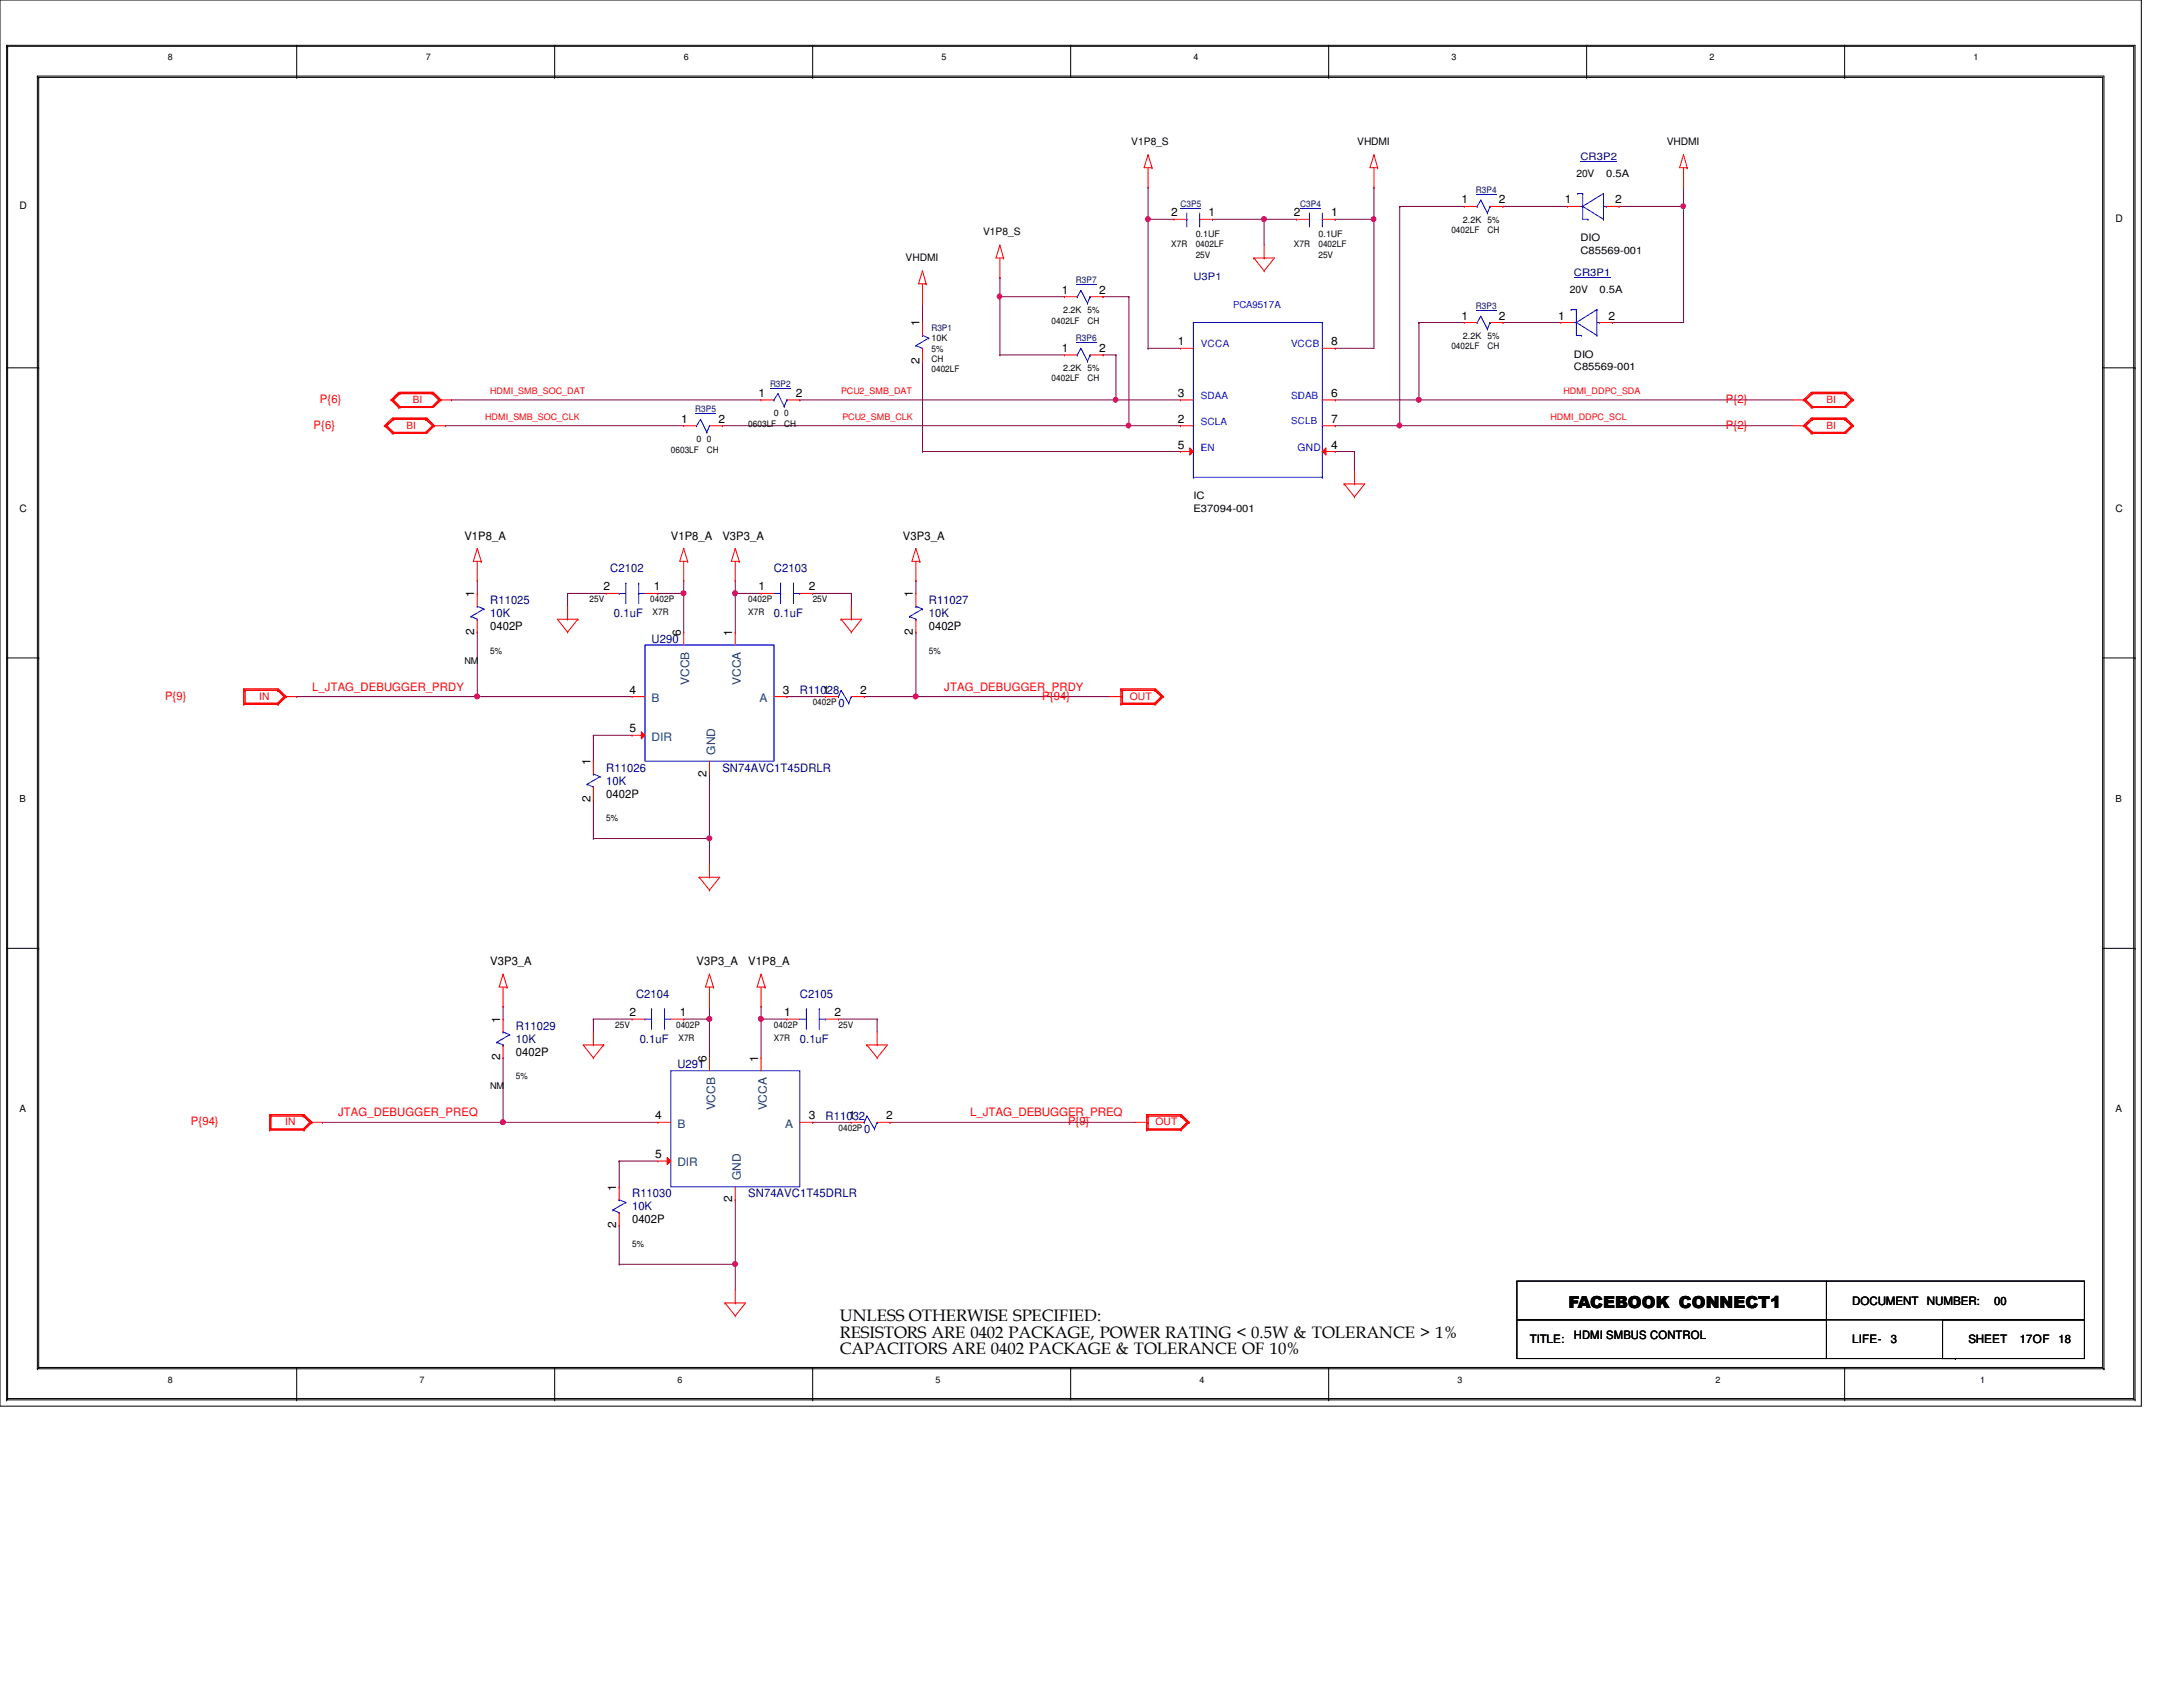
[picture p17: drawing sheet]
<svg xmlns="http://www.w3.org/2000/svg" width="279mm" height="216mm" viewBox="0 0 279 216" stroke-linecap="round" stroke-linejoin="round" font-family="sans-serif">
<defs><g id="words">
<g font-size="2.1">
<text x="200.7" y="167.4">FACEBOOK CONNECT1</text>
<text x="107.5" y="169.1">UNLESS OTHERWISE SPECIFIED:</text>
<text x="107.5" y="171.2">RESISTORS ARE 0402 PACKAGE, POWER RATING &lt; 0.5W &amp; TOLERANCE &gt; 1%</text>
<text x="107.5" y="173.3">CAPACITORS ARE 0402 PACKAGE &amp; TOLERANCE OF 10%</text>
</g>
<g font-size="1.5">
<text x="149.9" y="27.7">2</text>
<text x="154.7" y="27.7">1</text>
<text x="165.6" y="27.7">2</text>
<text x="170.4" y="27.7">1</text>
<text x="187.1" y="26">1</text>
<text x="191.9" y="26">2</text>
<text x="200.3" y="26">1</text>
<text x="206.7" y="26">2</text>
<text x="117.7" y="41.8" transform="rotate(-90 117.7 41.8)">1</text>
<text x="135.9" y="37.6">1</text>
<text x="140.7" y="37.6">2</text>
<text x="187.1" y="40.9">1</text>
<text x="191.9" y="40.9">2</text>
<text x="199.4" y="40.9">1</text>
<text x="205.9" y="40.9">2</text>
<text x="117.7" y="46.6" transform="rotate(-90 117.7 46.6)">2</text>
<text x="135.9" y="45">1</text>
<text x="140.7" y="45">2</text>
<text x="150.7" y="44.2">1</text>
<text x="170.4" y="44.2">8</text>
<text x="97.1" y="50.8">1</text>
<text x="101.9" y="50.8">2</text>
<text x="150.7" y="50.8">3</text>
<text x="170.4" y="50.8">6</text>
<text x="87.2" y="54.1">1</text>
<text x="91.9" y="54.1">2</text>
<text x="150.7" y="54.1">2</text>
<text x="150.7" y="57.4">5</text>
<text x="170.4" y="57.4">4</text>
<text x="170.4" y="54.1">7</text>
<text x="59.4" y="69">V1P8_A</text>
<text x="85.9" y="69">V1P8_A</text>
<text x="92.5" y="69">V3P3_A</text>
<text x="115.6" y="69">V3P3_A</text>
<text x="60.7" y="76.5" transform="rotate(-90 60.7 76.5)">1</text>
<text x="77.3" y="75.6">2</text>
<text x="83.7" y="75.6">1</text>
<text x="97.1" y="75.6">1</text>
<text x="103.5" y="75.6">2</text>
<text x="116.8" y="76.5" transform="rotate(-90 116.8 76.5)">1</text>
<text x="60.7" y="81.2" transform="rotate(-90 60.7 81.2)">2</text>
<text x="62.7" y="80.6">0402P</text>
<text x="87.1" y="81.4" transform="rotate(-90 87.1 81.4)">6</text>
<text x="93.7" y="81.4" transform="rotate(-90 93.7 81.4)">1</text>
<text x="116.8" y="81.2" transform="rotate(-90 116.8 81.2)">2</text>
<text x="118.9" y="80.6">0402P</text>
<text x="80.6" y="88.8">4</text>
<text x="100.2" y="88.8">3</text>
<text x="105.3" y="88.8">1</text>
<text x="110.1" y="88.8">2</text>
<text x="80.6" y="93.7">5</text>
<text x="75.6" y="97.9" transform="rotate(-90 75.6 97.9)">1</text>
<text x="90.4" y="99.4" transform="rotate(-90 90.4 99.4)">2</text>
<text x="75.6" y="102.7" transform="rotate(-90 75.6 102.7)">2</text>
<text x="77.6" y="102.1">0402P</text>
<text x="62.7" y="123.5">V3P3_A</text>
<text x="89.2" y="123.5">V3P3_A</text>
<text x="95.8" y="123.5">V1P8_A</text>
<text x="64" y="130.9" transform="rotate(-90 64 130.9)">1</text>
<text x="80.6" y="130">2</text>
<text x="87" y="130">1</text>
<text x="100.4" y="130">1</text>
<text x="106.8" y="130">2</text>
<text x="64" y="135.7" transform="rotate(-90 64 135.7)">2</text>
<text x="66" y="135.1">0402P</text>
<text x="90.4" y="135.9" transform="rotate(-90 90.4 135.9)">6</text>
<text x="97" y="135.9" transform="rotate(-90 97 135.9)">1</text>
<text x="83.9" y="143.3">4</text>
<text x="103.5" y="143.3">3</text>
<text x="108.6" y="143.3">1</text>
<text x="113.4" y="143.3">2</text>
<text x="83.9" y="148.2">5</text>
<text x="78.9" y="152.4" transform="rotate(-90 78.9 152.4)">1</text>
<text x="93.7" y="153.9" transform="rotate(-90 93.7 153.9)">2</text>
<text x="78.9" y="157.2" transform="rotate(-90 78.9 157.2)">2</text>
<text x="80.9" y="156.5">0402P</text>
<text x="237.1" y="167">DOCUMENT</text>
<text x="246.6" y="167">NUMBER:</text>
<text x="255.2" y="167">00</text>
<text x="195.8" y="171.9">TITLE:</text>
<text x="201.4" y="171.4">HDMI SMBUS CONTROL</text>
<text x="237.1" y="171.9">LIFE-</text>
<text x="242" y="171.9">3</text>
<text x="251.9" y="171.9">SHEET</text>
<text x="258.5" y="171.9">17OF</text>
<text x="263.5" y="171.9">18</text>
</g>
<g font-size="1.5" fill="#f00">
<text x="40.9" y="51.6">P{6}</text>
<text x="220.9" y="51.6">P{2}</text>
<text x="40.1" y="54.9">P{6}</text>
<text x="220.9" y="54.9">P{2}</text>
<text x="21.1" y="89.5">P{9}</text>
<text x="40" y="88.4">L_JTAG_DEBUGGER_PRDY</text>
<text x="120.9" y="88.4">JTAG_DEBUGGER_PRDY</text>
<text x="133.4" y="89.5">P{94}</text>
<text x="43.3" y="142.9">JTAG_DEBUGGER_PREQ</text>
<text x="124.2" y="142.9">L_JTAG_DEBUGGER_PREQ</text>
<text x="24.4" y="144">P{94}</text>
<text x="136.7" y="144">P{9}</text>
</g>
<g font-size="1.5" fill="#000080">
<text x="62.7" y="77.3">R11025</text>
<text x="78.1" y="73.2">C2102</text>
<text x="99.1" y="73.2">C2103</text>
<text x="118.9" y="77.3">R11027</text>
<text x="62.7" y="79">10K</text>
<text x="78.6" y="79">0.1uF</text>
<text x="83.4" y="82.3">U290</text>
<text x="99.1" y="79">0.1uF</text>
<text x="118.9" y="79">10K</text>
<text x="102.4" y="88.9">R11028</text>
<text x="107.3" y="90.5">0</text>
<text x="77.6" y="98.8">R11026</text>
<text x="77.6" y="100.4">10K</text>
<text x="92.5" y="98.8">SN74AVC1T45DRLR</text>
<text x="66" y="131.8">R11029</text>
<text x="81.4" y="127.7">C2104</text>
<text x="102.4" y="127.7">C2105</text>
<text x="66" y="133.4">10K</text>
<text x="81.9" y="133.4">0.1uF</text>
<text x="86.7" y="136.7">U291</text>
<text x="102.4" y="133.4">0.1uF</text>
<text x="105.7" y="143.3">R11032</text>
<text x="110.6" y="145">0</text>
<text x="80.9" y="153.2">R11030</text>
<text x="80.9" y="154.9">10K</text>
<text x="95.8" y="153.2">SN74AVC1T45DRLR</text>
</g>
<g font-size="1.5" fill="#004080">
<text x="83.4" y="89.8">B</text>
<text x="88.2" y="87.6" transform="rotate(-90 88.2 87.6)">VCCB</text>
<text x="94.8" y="87.6" transform="rotate(-90 94.8 87.6)">VCCA</text>
<text x="97.2" y="89.8">A</text>
<text x="83.4" y="94.8">DIR</text>
<text x="91.5" y="96.6" transform="rotate(-90 91.5 96.6)">GND</text>
<text x="91.5" y="142.1" transform="rotate(-90 91.5 142.1)">VCCB</text>
<text x="98.1" y="142.1" transform="rotate(-90 98.1 142.1)">VCCA</text>
<text x="86.7" y="149.3">DIR</text>
<text x="86.7" y="144.3">B</text>
<text x="100.5" y="144.3">A</text>
<text x="94.8" y="151" transform="rotate(-90 94.8 151)">GND</text>
</g>
<g font-size="1.3">
<text x="144.8" y="18.5">V1P8_S</text>
<text x="173.7" y="18.5">VHDMI</text>
<text x="201.8" y="22.6">20V</text>
<text x="205.6" y="22.6">0.5A</text>
<text x="213.3" y="18.5">VHDMI</text>
<text x="2.5" y="26.8">D</text>
<text x="270.8" y="28.4">D</text>
<text x="115.9" y="33.4">VHDMI</text>
<text x="125.8" y="30.1">V1P8_S</text>
<text x="202.3" y="30.9">DIO</text>
<text x="202.3" y="32.6">C85569-001</text>
<text x="200.9" y="37.5">20V</text>
<text x="204.7" y="37.5">0.5A</text>
<text x="201.4" y="47.4">C85569-001</text>
<text x="201.4" y="45.8">DIO</text>
<text x="2.5" y="65.6">C</text>
<text x="152.7" y="63.9">IC</text>
<text x="152.7" y="65.6">E37094-001</text>
<text x="270.8" y="65.6">C</text>
<text x="2.5" y="142.4">A</text>
<text x="270.8" y="142.4">A</text>
</g>
<g font-size="1.3" fill="#000080">
<text x="202.3" y="20.5">CR3P2</text>
<text x="152.7" y="35.9">U3P1</text>
<text x="201.4" y="35.3">CR3P1</text>
</g>
<g font-size="1.3" fill="#00f">
<text x="153.7" y="44.4">VCCA</text>
<text x="165.3" y="44.4">VCCB</text>
<text x="153.7" y="51.1">SDAA</text>
<text x="165.3" y="51.1">SDAB</text>
<text x="153.7" y="54.4">SCLA</text>
<text x="153.7" y="57.7">EN</text>
<text x="166.1" y="57.7">GND</text>
</g>
<g font-size="1.3" fill="#f00">
<text x="52.8" y="51.6">BI</text>
<text x="233.8" y="51.6">BI</text>
<text x="52" y="54.9">BI</text>
<text x="233.8" y="54.9">BI</text>
<text x="33.2" y="89.5">IN</text>
<text x="144.6" y="89.5">OUT</text>
<text x="36.5" y="144">IN</text>
<text x="147.9" y="144">OUT</text>
</g>
<g font-size="1.2" fill="#00f">
<text x="157.8" y="39.5">PCA9517A</text>
<text x="165.3" y="54.3">SCLB</text>
</g>
<g font-size="1.2">
<text x="59.4" y="84.9">NM</text>
<text x="2.5" y="102.7">B</text>
<text x="270.8" y="102.7">B</text>
<text x="62.7" y="139.4">NM</text>
</g>
<g font-size="1.1">
<text x="21.5" y="7.7">8</text>
<text x="54.5" y="7.7">7</text>
<text x="87.5" y="7.7">6</text>
<text x="120.5" y="7.7">5</text>
<text x="152.7" y="7.7">4</text>
<text x="185.8" y="7.7">3</text>
<text x="218.8" y="7.7">2</text>
<text x="252.6" y="7.7">1</text>
<text x="185.8" y="29.8">0402LF</text>
<text x="187.2" y="28.5">2.2K 5%</text>
<text x="190.4" y="29.8">CH</text>
<text x="149.9" y="31.7">X7R</text>
<text x="153" y="33">25V</text>
<text x="153" y="30.3">0.1UF</text>
<text x="153" y="31.7">0402LF</text>
<text x="165.6" y="31.7">X7R</text>
<text x="168.7" y="33">25V</text>
<text x="168.7" y="31.7">0402LF</text>
<text x="168.7" y="30.3">0.1UF</text>
<text x="134.6" y="41.4">0402LF</text>
<text x="136.1" y="40">2.2K 5%</text>
<text x="139.2" y="41.4">CH</text>
<text x="119.2" y="45">5%</text>
<text x="119.2" y="46.4">CH</text>
<text x="119.2" y="47.7">0402LF</text>
<text x="119.2" y="43.7">10K</text>
<text x="136.1" y="47.5">2.2K 5%</text>
<text x="185.8" y="44.7">0402LF</text>
<text x="187.2" y="43.3">2.2K 5%</text>
<text x="190.4" y="44.7">CH</text>
<text x="99.1" y="53.3">0</text>
<text x="100.4" y="53.3">0</text>
<text x="134.6" y="48.8">0402LF</text>
<text x="139.2" y="48.8">CH</text>
<text x="85.9" y="57.9">0603LF</text>
<text x="89.2" y="56.6">0</text>
<text x="90.5" y="57.9">CH</text>
<text x="90.5" y="56.6">0</text>
<text x="95.8" y="54.6">0603LF</text>
<text x="100.4" y="54.6">CH</text>
<text x="75.4" y="77">25V</text>
<text x="83.2" y="77">0402P</text>
<text x="95.8" y="77">0402P</text>
<text x="104" y="77">25V</text>
<text x="62.7" y="83.7">5%</text>
<text x="83.5" y="78.7">X7R</text>
<text x="95.8" y="78.7">X7R</text>
<text x="118.9" y="83.7">5%</text>
<text x="104" y="90.3">0402P</text>
<text x="77.6" y="105.1">5%</text>
<text x="78.7" y="131.5">25V</text>
<text x="86.5" y="131.5">0402P</text>
<text x="99.1" y="131.5">0402P</text>
<text x="107.3" y="131.5">25V</text>
<text x="86.8" y="133.2">X7R</text>
<text x="99.1" y="133.2">X7R</text>
<text x="66" y="138.1">5%</text>
<text x="107.3" y="144.7">0402P</text>
<text x="80.9" y="159.6">5%</text>
<text x="21.5" y="177">8</text>
<text x="53.7" y="177">7</text>
<text x="86.7" y="177">6</text>
<text x="119.7" y="177">5</text>
<text x="153.5" y="177">4</text>
<text x="186.6" y="177">3</text>
<text x="219.6" y="177">2</text>
<text x="253.4" y="177">1</text>
</g>
<g font-size="1.1" fill="#000080">
<text x="151.1" y="26.5">C3P5</text>
<text x="166.4" y="26.5">C3P4</text>
<text x="188.9" y="24.7">R3P4</text>
<text x="137.7" y="36.3">R3P7</text>
<text x="188.9" y="39.6">R3P3</text>
<text x="119.2" y="42.4">R3P1</text>
<text x="137.7" y="43.7">R3P6</text>
<text x="89" y="52.8">R3P5</text>
<text x="98.6" y="49.5">R3P2</text>
</g>
<g font-size="1.1" fill="#f00">
<text x="62.1" y="53.7">HDMI_SMB_SOC_CLK</text>
<text x="62.7" y="50.4">HDMI_SMB_SOC_DAT</text>
<text x="107.7" y="50.4">PCU2_SMB_DAT</text>
<text x="107.8" y="53.7">PCU2_SMB_CLK</text>
<text x="198.5" y="53.7">HDMI_DDPC_SCL</text>
<text x="200.1" y="50.4">HDMI_DDPC_SDA</text>
</g>
</g></defs>
<g fill="none" stroke="#000" stroke-width=".13">
<path d="M0 0h274.1v180h-274.1zM.8 5.8h.1M.8 5.8h272.5v173.4M.8 5.8v173.4M1 5.9h.1M1 5.9v173.1M1 5.9h272.1v173.1M4.8 9.7h.1M4.8 9.7v165.5M4.8 9.7h264.5v165.5M5 9.9h.1M5 9.9h264.1v165.1"/>
<path d="M5 9.9v165.1M38 9.9h.1M38 5.8v4.1M71 9.9h.1M71 5.8v4.1M104 9.9h.1M104 5.8v4.1M137 5.8h.1M137 5.8v4.1M170.1 9.9h.1M170.1 5.8v4.1M203.1 9.9h.1"/>
<path d="M203.1 5.8v4.1M236.1 9.9h.1M236.1 5.8v4.1M.8 47.1h4.2M5 47.1h.1M269.1 47.1h4.2M273.3 47.1h.1M.8 84.2h4.2M5 84.2h.1M269.1 84.2h4.2M273.3 84.2h.1M.8 121.4h4.2"/>
<path d="M5 121.4h.1M269.1 121.4h4.2M273.3 121.4h.1M.8 179.2h.1M.8 179.2h272.5M1 179h.1M1 179h272.1M4.8 175.2h.1M4.8 175.2h264.5M5 175h.1M5 175h264.1M38 179.2h.1"/>
<path d="M38 175v4.2M71 179.2h.1M71 175v4.2M104 179.2h.1M104 175v4.2M137 175h.1M137 175v4.2M170.1 179.2h.1M170.1 175v4.2M236.1 179.2h.1M236.1 175v4.2M269.1 175h.1"/>
<path d="M269.3 175.2h.1M273.1 179h.1M273.3 179.2h.1"/>
</g>
<path d="M155.2 28.1h.1M155.2 28.1h6.6" fill="none" stroke="#800040" stroke-width=".13"/>
<circle cx="161.8" cy="28" r=".32" fill="#f0f"/>
<circle cx="161.8" cy="28" r=".32" fill="none" stroke="#f0f" stroke-width=".13"/>
<g fill="none" stroke="#800040" stroke-width=".13">
<path d="M161.8 28.1h.1M161.8 28.1v3.3M161.8 28.1h4.1M179.2 26.4h.1M179.2 26.4v28.1M179.2 26.4h8.2M170.9 57.8h.1M170.9 54.5h.1M170.9 57.8h2.5M170.9 54.5h58.6M173.4 57.8h.1M173.4 57.8v2.5"/>
<path d="M179.2 54.5h.1"/>
</g>
<circle cx="179.1" cy="54.5" r=".31" fill="#f0f"/>
<circle cx="179.1" cy="54.5" r=".31" fill="none" stroke="#f0f" stroke-width=".13"/>
<path d="M170.9 51.2h.1M170.9 51.2h58.6M181.6 51.2h.1" fill="none" stroke="#800040" stroke-width=".13"/>
<circle cx="181.6" cy="51.2" r=".32" fill="#f0f"/>
<circle cx="181.6" cy="51.2" r=".32" fill="none" stroke="#f0f" stroke-width=".13"/>
<path d="M141.2 38h.1M141.2 38h3.3M144.5 38h.1M144.5 38v16.5h-52M92.5 54.5h.1M181.6 41.3h.1M181.6 41.3h5.8M181.6 41.3v9.9" fill="none" stroke="#800040" stroke-width=".13"/>
<circle cx="144.4" cy="54.5" r=".31" fill="#f0f"/>
<circle cx="144.4" cy="54.5" r=".31" fill="none" stroke="#f0f" stroke-width=".13"/>
<path d="M102.4 51.2h.1M102.4 51.2h40.4M144.5 54.5h.1M144.5 54.5h6.6" fill="none" stroke="#800040" stroke-width=".13"/>
<circle cx="142.8" cy="51.2" r=".31" fill="#f0f"/>
<circle cx="142.8" cy="51.2" r=".31" fill="none" stroke="#f0f" stroke-width=".13"/>
<g fill="none" stroke="#800040" stroke-width=".13">
<path d="M128 38h.1M128 38v7.4M192.4 26.4h.1M192.4 26.4h8.2M118.1 46.2h.1M118.1 57.8h.1M118.1 46.2v11.6M118.1 57.8h33M128 45.4h.1M128 45.4h8.2M141.2 45.4h.1M141.2 45.4h1.6"/>
<path d="M142.8 45.4h.1M142.8 51.2h.1M142.8 45.4v5.8M142.8 51.2h8.3M192.4 41.3h.1M192.4 41.3h7.4"/>
</g>
<circle cx="127.9" cy="37.9" r=".31" fill="#f0f"/>
<circle cx="127.9" cy="37.9" r=".31" fill="none" stroke="#f0f" stroke-width=".13"/>
<path d="M128 35.5h.1M128 38h.1M128 35.5v2.5M128 38h8.2M146.9 24h.1M146.9 28.1h.1M146.9 24v20.6" fill="none" stroke="#800040" stroke-width=".13"/>
<circle cx="146.9" cy="28" r=".32" fill="#f0f"/>
<circle cx="146.9" cy="28" r=".32" fill="none" stroke="#f0f" stroke-width=".13"/>
<path d="M118.1 38.8h.1M118.1 38.8v2.5M146.9 28.1h.1M146.9 28.1h3.3M170.9 28.1h.1M170.9 28.1h5M146.9 44.6h.1M146.9 44.6h4.2" fill="none" stroke="#800040" stroke-width=".13"/>
<circle cx="175.8" cy="28" r=".31" fill="#f0f"/>
<circle cx="175.8" cy="28" r=".31" fill="none" stroke="#f0f" stroke-width=".13"/>
<path d="M175.9 28.1h.1M175.9 24h.1M175.9 24v20.6h-5M207.2 26.4h.1M207.2 26.4h8.3M215.5 26.4h.1M215.5 26.4v14.9h-9.1M170.9 44.6h.1M206.4 41.3h.1" fill="none" stroke="#800040" stroke-width=".13"/>
<circle cx="215.4" cy="26.4" r=".31" fill="#f0f"/>
<circle cx="215.4" cy="26.4" r=".31" fill="none" stroke="#f0f" stroke-width=".13"/>
<g fill="none" stroke="#800040" stroke-width=".13">
<path d="M215.5 24h.1M215.5 24v2.4M57 54.5h.1M57 54.5h30.5M57.8 51.2h.1M57.8 51.2h39.6M72.6 75.9h.1M72.6 75.9v1.7M84.2 75.9h.1M87.5 74.3h.1M87.5 74.3v1.6h-3.3M75.9 94.1h.1"/>
<path d="M75.9 94.1v3.3M75.9 94.1h5"/>
</g>
<circle cx="87.5" cy="75.9" r=".32" fill="#f0f"/>
<circle cx="87.5" cy="75.9" r=".32" fill="none" stroke="#f0f" stroke-width=".13"/>
<g fill="none" stroke="#800040" stroke-width=".13">
<path d="M72.6 75.9h.1M72.6 75.9h5M87.5 75.9h.1M87.5 75.9v5M94.1 74.3h.1M94.1 75.9h.1M94.1 75.9h3.3M94.1 74.3v6.6M104 75.9h.1M104 75.9h5M109 75.9h.1M109 75.9v1.7"/>
<path d="M75.9 102.4h.1M75.9 102.4v4.9"/>
</g>
<circle cx="94.1" cy="75.9" r=".32" fill="#f0f"/>
<circle cx="94.1" cy="75.9" r=".32" fill="none" stroke="#f0f" stroke-width=".13"/>
<path d="M90.8 99.1h.1M90.8 99.1v8.2h-14.9M75.9 107.3h.1" fill="none" stroke="#800040" stroke-width=".13"/>
<circle cx="90.8" cy="107.3" r=".32" fill="#f0f"/>
<circle cx="90.8" cy="107.3" r=".32" fill="none" stroke="#f0f" stroke-width=".13"/>
<path d="M61.1 74.3h.1M61.1 74.3v1.6M61.1 80.9h.1M61.1 89.2h.1M61.1 80.9v8.3M61.1 89.2h19.8M90.8 107.3h.1M90.8 107.3v3.3" fill="none" stroke="#800040" stroke-width=".13"/>
<circle cx="61.1" cy="89.1" r=".32" fill="#f0f"/>
<circle cx="61.1" cy="89.1" r=".32" fill="none" stroke="#f0f" stroke-width=".13"/>
<path d="M117.2 74.3h.1M117.2 74.3v1.6M38 89.2h.1M38 89.2h23.1M100.7 89.2h.1M100.7 89.2h5M110.6 89.2h.1M110.6 89.2h31.4M117.2 80.9h.1M117.2 89.2h.1M117.2 80.9v8.3" fill="none" stroke="#800040" stroke-width=".13"/>
<circle cx="117.2" cy="89.1" r=".32" fill="#f0f"/>
<circle cx="117.2" cy="89.1" r=".32" fill="none" stroke="#f0f" stroke-width=".13"/>
<path d="M75.9 130.4h.1M75.9 130.4v1.7M75.9 130.4h5M87.5 130.4h.1M87.5 130.4h3.3M90.8 128.8h.1M90.8 130.4h.1M90.8 128.8v6.6M79.2 148.6h.1M79.2 148.6v3.3M79.2 148.6h5" fill="none" stroke="#800040" stroke-width=".13"/>
<circle cx="90.8" cy="130.4" r=".32" fill="#f0f"/>
<circle cx="90.8" cy="130.4" r=".32" fill="none" stroke="#f0f" stroke-width=".13"/>
<path d="M97.4 128.8h.1M97.4 128.8v1.6" fill="none" stroke="#800040" stroke-width=".13"/>
<circle cx="97.4" cy="130.4" r=".32" fill="#f0f"/>
<circle cx="97.4" cy="130.4" r=".32" fill="none" stroke="#f0f" stroke-width=".13"/>
<path d="M97.4 130.4h.1M97.4 130.4h3.3M97.4 130.4v5M107.3 130.4h.1M107.3 130.4h5M112.3 130.4h.1M112.3 130.4v1.7M79.2 156.8h.1M79.2 156.8v5M94.1 153.5h.1M94.1 153.5v8.3" fill="none" stroke="#800040" stroke-width=".13"/>
<circle cx="94.1" cy="161.8" r=".32" fill="#f0f"/>
<circle cx="94.1" cy="161.8" r=".32" fill="none" stroke="#f0f" stroke-width=".13"/>
<path d="M64.4 128.8h.1M64.4 135.4h.1M64.4 128.8v1.6M64.4 135.4v8.2M79.2 161.8h.1M79.2 161.8h14.9M94.1 161.8h.1M94.1 161.8v3.3" fill="none" stroke="#800040" stroke-width=".13"/>
<circle cx="64.4" cy="143.6" r=".32" fill="#f0f"/>
<circle cx="64.4" cy="143.6" r=".32" fill="none" stroke="#f0f" stroke-width=".13"/>
<path d="M41.3 143.6h.1M41.3 143.6h42.9M64.4 143.6h.1M104 143.6h.1M104 143.6h5M113.9 143.6h.1M113.9 143.6h31.4" fill="none" stroke="#800040" stroke-width=".13"/>
<g fill="none" stroke="#f00" stroke-width=".13">
<path d="M146.9 19.8h.1M146.9 19.8l.5 1.7M146.9 19.8l-.5 1.7h1M175.9 19.8h.1M175.9 19.8l-.6 1.7h1M175.9 19.8l.4 1.7M215.5 19.8h.1M215.5 19.8l-.5 1.7h.9M215.5 19.8l.4 1.7M118.1 38.8h.1M118.1 34.7h.1M118.1 36.3v2.5"/>
<path d="M118.1 34.7l.4 1.6M118.1 34.7l-.5 1.6h.9M118.5 36.3h.1M128 35.5h.1M128 31.4h.1M128 33v2.5M128 31.4l.4 1.6M128 31.4l-.5 1.6h.9M128.4 33h.1M146.9 24h.1M146.9 21.5v2.5M147.4 21.5h.1"/>
<path d="M160.5 33h.1M160.5 33h2.6l-1.3 1.7M160.5 33l1.3 1.7M161.8 33h.1M161.8 34.7h.1M161.8 31.4v1.6M175.9 24h.1M175.9 21.5v2.5M176.3 21.5h.1M187.4 26.4h.1M187.4 26.4h1.7M190.7 26.4h1.7"/>
<path d="M192.4 26.4h.1M215.5 24h.1M215.5 21.5v2.5M215.9 21.5h.1M49.2 54.5h.1M49.2 54.5l1 1M49.4 54.5h.1M49.4 54.5l1 1M49.4 54.5l1 .8M49.5 54.5h.1M49.5 54.5l.9 .8M50 51.2h.1"/>
<path d="M50 51.2l1 1M50.2 51.2h.1M50.2 55.5h.1M50.2 53.5h.1M50.2 53.5h4.5M50.2 51.2l1 1M50.2 51.2l1 .8M50.2 53.5l-1 1M50.4 51.2h.1M50.4 55.5h.1M50.4 53.5h.1M50.4 55.3h.1"/>
<path d="M50.4 53.7h.1M50.4 55.3h4.1M50.4 53.7h4.1M50.4 51.2l.8 .8M50.4 53.5l-1 1M50.4 53.7l-1 .8M50.4 53.7l-.9 .8M51 52.2h.1M51 50.2h.1M51 50.2h4.5M51 50.2l-1 1M51.2 52.2h.1"/>
<path d="M51.2 50.2h.1M51.2 52h.1M51.2 50.4h.1M51.2 52h4.1M51.2 50.4h4.1M51.2 50.2l-1 1M51.2 50.4l-1 .8M51.2 50.4l-.8 .8M54.5 53.7h.1M54.5 53.5h.1M54.5 53.7l.8 .8M54.5 53.7l1 .8"/>
<path d="M54.5 53.5l1 1M54.7 53.5h.1M54.7 53.5l.9 1M55.3 50.4h.1M55.3 50.2h.1M55.3 54.5h.1M55.3 54.5h1.7M55.3 50.4l.8 .8M55.3 50.4l1 .8M55.3 50.2l1 1M55.3 54.5l-.8 .8M55.5 50.2h.1"/>
<path d="M55.5 54.5h.1M55.5 50.2l1 1M55.5 54.5l-1 .8M55.5 54.5l-1 1M55.6 54.5h.1M55.6 54.5l-.9 1h-4.5M56.1 51.2h.1M56.1 51.2h1.7M56.1 51.2l-.8 .8M56.3 51.2h.1M56.3 51.2l-1 .8M56.3 51.2l-1 1"/>
<path d="M56.5 51.2h.1M56.5 51.2l-1 1h-4.5M118.1 41.3h.1M118.1 46.2h.1M118.1 41.3v1.6M118.1 44.6v1.6M151.1 44.6h.1M151.1 54.5h.1M151.1 51.2h.1M151.1 54.5h1.6M151.1 51.2h1.6M151.1 44.6h1.6"/>
<path d="M229.5 54.5h1.6M229.5 51.2h1.6M230.8 54.5h.1M230.8 51.2h.1M230.8 54.5l1 1M230.8 51.2l1 1M231 54.5h.1M231 51.2h.1M231 54.5l1 1M231 54.5l1 .8M231 51.2l1 1M231 51.2l1 .8"/>
<path d="M231.1 54.5h.1M231.1 51.2h.1M231.1 54.5l.9 .8M231.1 51.2l.9 .8M231.8 55.5h.1M231.8 53.5h.1M231.8 52.2h.1M231.8 50.2h.1M231.8 53.5h4.5M231.8 53.5l-1 1M231.8 50.2h4.5M231.8 50.2l-1 1"/>
<path d="M232 55.5h.1M232 53.5h.1M232 55.3h.1M232 53.7h.1M232 52.2h.1M232 50.2h.1M232 52h.1M232 50.4h.1M232 53.5l-1 1M232 55.3h4.1M232 53.7h4.1M232 53.7l-1 .8"/>
<path d="M232 53.7l-.9 .8M232 50.2l-1 1M232 52h4.1M232 50.4h4.1M232 50.4l-1 .8M232 50.4l-.9 .8M236.1 53.7h.1M236.1 53.5h.1M236.1 50.4h.1M236.1 50.2h.1M236.1 53.7l.8 .8M236.1 53.7l1 .8"/>
<path d="M236.1 53.5l1 1M236.1 50.4l.8 .8M236.1 50.4l1 .8M236.1 50.2l1 1M236.3 53.5h.1M236.3 50.2h.1M236.3 53.5l.9 1M236.3 50.2l.9 1M236.9 54.5h.1M236.9 51.2h.1M236.9 54.5l-.8 .8M236.9 51.2l-.8 .8"/>
<path d="M237.1 54.5h.1M237.1 51.2h.1M237.1 54.5l-1 .8M237.1 54.5l-1 1M237.1 51.2l-1 .8M237.1 51.2l-1 1M237.2 54.5h.1M237.2 51.2h.1M237.2 54.5l-.9 1h-4.5M237.2 51.2l-.9 1h-4.5M61.1 74.3h.1M61.1 70.2h.1"/>
<path d="M61.1 75.9h.1M61.1 70.2l-.5 1.6h1M61.1 71.8v2.5M61.1 75.9v1.7M61.1 79.2v1.7M61.1 70.2l.5 1.6M61.6 71.8h.1M72.6 79.2h.1M72.6 77.6v1.6M74 79.2h.1M74 79.2l-1.4 1.7M74 79.2h-2.7l1.3 1.7"/>
<path d="M87.5 74.3h.1M87.5 70.2h.1M87.5 70.2l-.5 1.6h1M87.5 71.8v2.5M87.5 70.2l.5 1.6M88 71.8h.1M94.1 74.3h.1M94.1 70.2h.1M94.1 71.8v2.5M94.1 70.2l.5 1.6M94.1 70.2l-.5 1.6h1M94.6 71.8h.1"/>
<path d="M107.7 79.2h.1M107.7 79.2h2.6l-1.3 1.7M107.7 79.2l1.3 1.7M109 79.2h.1M109 77.6v1.6M117.2 74.3h.1M117.2 70.2h.1M117.2 70.2l-.5 1.6h1M117.2 71.8v2.5M117.2 70.2l.5 1.6M117.7 71.8h.1M172 61.9h.1"/>
<path d="M172 61.9l1.4 1.7M172 61.9h2.7l-1.3 1.7M173.4 61.9h.1M173.4 63.6h.1M173.4 60.3v1.6M31.2 88.2h.1M31.2 90.1h.1M31.2 88.2h4.4M31.2 90.1h4.4M31.2 88.2v1.9M31.4 88.3h.1M31.4 90h.1"/>
<path d="M31.4 88.3h4.1M31.4 90h4.1M31.4 88.3v1.7M35.5 88.3h.1M35.5 90h.1M35.5 88.2h.1M35.5 90.1h.1M35.5 88.3l.8 .9M35.5 88.3l1 .9M35.5 88.2l1 1M35.6 88.2h.1M35.6 90.1h.1"/>
<path d="M35.6 88.2l1.1 1M36.3 89.2h.1M36.3 89.2h1.7M36.3 89.2l-.8 .8M36.5 89.2h.1M36.5 89.2l-1 .8M36.5 89.2l-1 .9M36.7 89.2h.1M36.7 89.2l-1.1 .9M61.1 80.9h.1M72.6 80.9h.1M109 80.9h.1"/>
<path d="M142 89.2h1.6M143.5 88.2h.1M143.5 90.1h.1M143.5 88.2h4.4M143.5 88.2v1.9M143.5 90.1h4.4M143.6 89.2h.1M143.6 88.3h.1M143.6 90h.1M143.6 88.3h4.2M143.6 88.3v1.7M143.6 90h4.2"/>
<path d="M147.8 88.3h.1M147.8 90h.1M147.8 88.2h.1M147.8 90.1h.1M147.8 88.3l.8 .9M147.8 88.3l1 .9M147.8 88.2l1 1M147.9 88.2h.1M147.9 90.1h.1M147.9 88.2l1 1M148.6 89.2h.1M148.6 89.2l-.8 .8"/>
<path d="M148.8 89.2h.1M148.8 89.2l-1 .9M148.8 89.2l-1 .8M148.9 89.2h.1M148.9 89.2l-1 .9M89.5 112.3h.1M89.5 112.3l1.3 1.6M89.5 112.3h2.6l-1.3 1.6M90.8 112.3h.1M90.8 113.9h.1M90.8 110.6v1.7M64.4 128.8h.1"/>
<path d="M64.4 124.7h.1M64.4 126.3v2.5M64.4 124.7l.5 1.6M64.4 124.7l-.5 1.6h1M64.9 126.3h.1M75.9 133.7h.1M75.9 135.4h.1M75.9 132.1v1.6M77.3 133.7h.1M77.3 133.7l-1.4 1.7M77.3 133.7h-2.7l1.3 1.7M90.8 128.8h.1"/>
<path d="M90.8 124.7h.1M90.8 124.7l-.5 1.6h1M90.8 126.3v2.5M90.8 124.7l.5 1.6M91.3 126.3h.1M97.4 128.8h.1M97.4 124.7h.1M97.4 124.7l-.5 1.6h1M97.4 126.3v2.5M97.4 124.7l.5 1.6M97.9 126.3h.1M111 133.7h.1"/>
<path d="M111 133.7h2.6l-1.3 1.7M111 133.7l1.3 1.7M112.3 133.7h.1M112.3 135.4h.1M112.3 132.1v1.6M34.5 142.7h.1M34.5 144.6h.1M34.5 142.7h4.4M34.5 144.6h4.4M34.5 142.7v1.9M34.7 142.8h.1M34.7 144.5h.1"/>
<path d="M34.7 142.8h4.1M34.7 144.5h4.1M34.7 142.8v1.7M38.8 142.8h.1M38.8 144.5h.1M38.8 142.7h.1M38.8 144.6h.1M38.8 142.8l.8 .8M38.8 142.8l1 .8M38.8 142.7l1 .9M38.9 142.7h.1M38.9 144.6h.1"/>
<path d="M38.9 142.7l1.1 .9M39.6 143.6h.1M39.6 143.6h1.7M39.6 143.6l-.8 .9M39.8 143.6h.1M39.8 143.6l-1 .9M39.8 143.6l-1 1M40 143.6h.1M40 143.6l-1.1 1M145.3 143.6h1.6M146.8 142.7h.1M146.8 144.6h.1"/>
<path d="M146.8 142.7h4.4M146.8 142.7v1.9M146.8 144.6h4.4M146.9 143.6h.1M146.9 142.8h.1M146.9 144.5h.1M146.9 142.8v1.7M146.9 142.8h4.2M146.9 144.5h4.2M151.1 142.8h.1M151.1 144.5h.1M151.1 142.7h.1"/>
<path d="M151.1 144.6h.1M151.1 142.8l.8 .8M151.1 142.8l1 .8M151.1 142.7l1 .9M151.2 142.7h.1M151.2 144.6h.1M151.2 142.7l1 .9M151.9 143.6h.1M151.9 143.6l-.8 .9M152.1 143.6h.1M152.1 143.6l-1 1M152.1 143.6l-1 .9"/>
<path d="M152.2 143.6h.1M152.2 143.6l-1 1M92.8 166.8h.1M92.8 166.8l1.3 1.6M92.8 166.8h2.6l-1.3 1.6M94.1 166.8h.1M94.1 168.4h.1M94.1 165.1v1.7"/>
</g>
<path d="M194.1 164h72.7v4.9h-72.7zM194.1 168.9h39.7v5h-39.7zM233.8 164h.1M233.8 164v4.9M233.8 173.9h16.5M248.6 168.9h18.2v5h-18.2zM250.3 173.9h.1" fill="none" stroke="#000" stroke-width=".13"/>
<g fill="none" stroke="#00f" stroke-width=".13">
<path d="M189.1 26.4h.1M189.5 25.6h.1M189.5 25.6l-.4 .8M189.5 25.6l.9 1.7M190.4 27.3h.1M190.7 26.4h.1M190.7 26.4l-.3 .9M117.2 44.2h.1M117.2 44.2l.9 .4M118.1 44.6h.1M118.1 42.9h.1M118.1 42.9l.8 .4"/>
<path d="M118.9 43.3h.1M118.9 43.3l-1.7 .9M152.7 57.8h.1M152.7 54.5h.1M152.7 51.2h.1M152.7 44.6h.1M152.7 41.3h.1M152.7 41.3v19.8M152.7 41.3h16.5M169.2 57.8h.1M169.2 54.5h.1M169.2 51.2h.1"/>
<path d="M169.2 44.6h.1M169.2 41.3h.1M169.2 41.3v19.8M60.3 78.9h.1M60.3 78.9l.8 .3M61.1 79.2h.1M61.1 77.6h.1M61.1 77.6l.8 .3M61.9 77.9h.1M61.9 77.9l-1.6 1M152.7 61.1h.1M152.7 61.1h16.5"/>
<path d="M169.2 61.1h.1"/>
</g>
<path d="M188.9 24.9h2.7" fill="none" stroke="#000080" stroke-width=".13"/>
<path d="M169.2 57.8l.5-.5v1z" fill="#f00"/>
<path d="M169.2 57.8l.5-.5v1zM169.2 57.8h1.7M170.9 57.8h.1" fill="none" stroke="#f00" stroke-width=".13"/>
<path d="M152.3 57.3l.4 .5-.4 .5z" fill="#f00"/>
<g fill="none" stroke="#f00" stroke-width=".13">
<path d="M136.2 38h.1M136.2 38h1.7M139.5 38h1.7M141.2 38h.1M165.9 28.1h.1M165.9 28.1h1.7M169.2 28.1h1.7M170.9 28.1h.1M87.5 54.5h.1M87.5 54.5h1.7M90.8 54.5h1.7M92.5 54.5h.1"/>
<path d="M97.4 51.2h.1M97.4 51.2h1.7M100.7 51.2h1.7M102.4 51.2h.1M136.2 45.4h.1M136.2 45.4h1.7M139.5 45.4h1.7M141.2 45.4h.1M151.1 57.8h.1M151.1 57.8h1.6M152.3 57.3l.4 .5-.4 .5zM169.2 51.2h1.7"/>
<path d="M169.2 54.5h1.7M169.2 44.6h1.7M170.9 51.2h.1M170.9 54.5h.1M170.9 44.6h.1M187.4 41.3h.1M187.4 41.3h1.7M190.7 41.3h1.7M192.4 41.3h.1M77.6 75.9h.1M77.6 75.9h1.6M82.5 75.9h1.7"/>
<path d="M84.2 75.9h.1M97.4 75.9h.1M97.4 75.9h1.7M102.4 75.9h1.6M104 75.9h.1M117.2 75.9h.1M117.2 75.9v1.7M117.2 79.2v1.7M75.9 97.4h.1M75.9 97.4v1.7M117.2 80.9h.1M75.9 102.4h.1"/>
<path d="M75.9 100.7v1.7M109 143.6h.1M109 143.6h1.6M112.3 143.6h1.6M113.9 143.6h.1"/>
</g>
<g fill="none" stroke="#00f" stroke-width=".13">
<path d="M137.9 38h.1M138.3 37.2h.1M138.3 37.2l-.4 .8M138.3 37.2l.9 1.6M139.2 38.8h.1M139.5 38h.1M139.5 38l-.3 .8M167.6 28.1h.1M167.6 28.9h.1M167.6 27.3v1.6M169.2 28.1h.1M169.2 28.9h.1"/>
<path d="M169.2 27.3v1.6M89.2 54.5h.1M89.7 53.7h.1M89.7 53.7l-.5 .8M89.7 53.7l.8 1.6M90.5 55.3h.1M90.8 54.5h.1M90.8 54.5l-.3 .8M99.1 51.2h.1M99.6 50.4h.1M99.6 50.4l-.5 .8M99.6 50.4l.8 1.6"/>
<path d="M100.4 52h.1M100.7 51.2h.1M100.7 51.2l-.3 .8M137.9 45.4h.1M138.3 44.6h.1M138.3 44.6l-.4 .8M138.3 44.6l.9 1.6M139.2 46.2h.1M139.5 45.4h.1M139.5 45.4l-.3 .8M189.1 41.3h.1M189.5 40.5h.1"/>
<path d="M189.5 40.5l-.4 .8M189.5 40.5l.9 1.6M190.4 42.1h.1M190.7 41.3h.1M190.7 41.3l-.3 .8M79.2 75.9h.1M79.2 75.9h.9M80.1 74.6h.1M80.1 74.6v2.7M81.7 75.9h.1M81.7 74.6h.1M81.7 75.9h.8"/>
<path d="M81.7 74.6v2.7M99.1 75.9h.8M99.9 75.9h.1M99.9 74.6h.1M99.9 74.6v2.7M101.6 74.6h.1M101.6 75.9h.8M101.6 74.6v2.7M102.4 75.9h.1M116.4 78.9h.1M116.4 78.9l.8 .3M117.2 79.2h.1"/>
<path d="M117.2 77.6h.1M117.2 77.6l.9 .3M118.1 77.9h.1M118.1 77.9l-1.7 1M75.9 99.1h.1M75.9 99.1l.9 .3M76.8 99.4h.1M76.8 99.4l-1.7 1M75.1 100.4h.1M75.1 100.4l.8 .3M75.9 100.7h.1M85.9 137h16.5v14.9h-16.5z"/>
<path d="M110.6 143.6h.1M111 142.8h.1M111 142.8l-.4 .8M111 142.8l.9 1.7M111.9 144.5h.1M112.3 143.6h.1M112.3 143.6l-.4 .9"/>
</g>
<path d="M137.7 36.4h2.7M166.4 26.7h2.7M188.9 39.8h2.7M89 53h2.7M98.6 49.7h2.6M137.7 43.9h2.7" fill="none" stroke="#000080" stroke-width=".13"/>
<path d="M85.4 148.1l.5 .5-.5 .5z" fill="#f00"/>
<g fill="none" stroke="#f00" stroke-width=".13">
<path d="M200.6 26.4h.1M200.6 26.4h1.7M205.6 26.4h1.6M207.2 26.4h.1M199.8 41.3h.1M199.8 41.3h1.6M204.7 41.3h1.7M206.4 41.3h.1M80.9 130.4h.1M80.9 130.4h1.6M85.9 130.4h1.6M87.5 130.4h.1"/>
<path d="M90.8 135.4h.1M90.8 135.4v1.6M97.4 135.4h.1M97.4 135.4v1.6M100.7 130.4h.1M100.7 130.4h1.7M105.7 130.4h1.6M107.3 130.4h.1M79.2 151.9h.1M79.2 156.8h.1M79.2 151.9v1.6M79.2 155.2v1.6"/>
<path d="M84.2 148.6h.1M84.2 143.6h.1M84.2 148.6h1.7M84.2 143.6h1.7M85.4 148.1l.5 .5-.5 .5zM94.1 153.5h.1M94.1 151.9v1.6M102.4 143.6h1.6M104 143.6h.1"/>
</g>
<g fill="none" stroke="#00f" stroke-width=".13">
<path d="M201.1 39.6h.1M201.1 39.6h.7M201.8 39.6h.1M201.8 39.6v3.3h.6M201.9 24.8h.1M201.9 24.8h.7M202.3 26.4h.3M202.6 26.4h.1M202.6 24.8h.1M202.6 24.8v3.3h.6M202.6 26.4l2.6 1.7M203.2 28.1h.1"/>
<path d="M204.4 39.6h.1M204.4 39.6l-2.6 1.7M204.4 39.6v3.3M205.2 24.8h.1M205.2 28.1h.1M205.2 26.4h.4M205.2 24.8l-2.6 1.6M205.2 24.8v3.3M205.6 26.4h.1M201.4 41.3h.4M201.8 41.3h.1M201.8 41.3l2.6 1.6"/>
<path d="M202.4 42.9h.1M204.4 42.9h.1M204.4 41.3h.3M204.7 41.3h.1M82.5 82.5h16.6v14.9h-16.6zM82.5 130.4h.1M82.5 130.4h.9M83.4 129.1h.1M83.4 129.1v2.6M85 130.4h.1M85 129.1h.1M85 130.4h.9"/>
<path d="M85 129.1v2.6M102.4 130.4h.8M103.2 130.4h.1M103.2 129.1h.1M103.2 129.1v2.6M104.9 129.1h.1M104.9 130.4h.8M104.9 129.1v2.6M105.7 130.4h.1M78.4 154.9h.1M78.4 154.9l.8 .3M79.2 155.2h.1"/>
<path d="M79.2 153.5h.1M79.2 153.5l.9 .4M80.1 153.9h.1M80.1 153.9l-1.7 1"/>
</g>
<path d="M201.4 35.5h4.7M202.3 20.7h4.7" fill="none" stroke="#000080" stroke-width=".13"/>
<path d="M82.1 93.6l.4 .5-.4 .5z" fill="#f00"/>
<g fill="none" stroke="#f00" stroke-width=".13">
<path d="M150.2 28.1h.1M150.2 28.1h1.7M153.5 28.1h1.7M155.2 28.1h.1M80.9 94.1h.1M80.9 89.2h.1M80.9 94.1h1.6M80.9 89.2h1.6M82.1 93.6l.4 .5-.4 .5zM87.5 80.9h.1M87.5 80.9v1.6M90.8 99.1h.1"/>
<path d="M90.8 97.4v1.7M94.1 80.9h.1M94.1 80.9v1.6M99.1 89.2h1.6M100.7 89.2h.1M105.7 89.2h.1M105.7 89.2h1.6M109 89.2h1.6M110.6 89.2h.1M64.4 130.4h.1M64.4 135.4h.1M64.4 130.4v1.7"/>
<path d="M64.4 133.7v1.7"/>
</g>
<g fill="none" stroke="#00f" stroke-width=".13">
<path d="M151.9 28.1h.1M151.9 28.9h.1M151.9 27.3v1.6M153.5 28.1h.1M153.5 28.9h.1M153.5 27.3v1.6M107.3 89.2h.1M107.7 88.3h.1M107.7 88.3l-.4 .9M107.7 88.3l.9 1.7M108.6 90h.1M109 89.2h.1"/>
<path d="M109 89.2l-.4 .8M63.6 133.4h.1M63.6 133.4l.8 .3M64.4 133.7h.1M64.4 132.1h.1M64.4 132.1l.8 .3M65.2 132.4h.1M65.2 132.4l-1.6 1"/>
</g>
<path d="M151.1 26.7h2.7" fill="none" stroke="#000080" stroke-width=".13"/>
<circle cx="161.8" cy="28" r=".32" fill="#f0f"/>
<circle cx="161.8" cy="28" r=".32" fill="none" stroke="#f0f" stroke-width=".13"/>
<circle cx="179.1" cy="54.5" r=".31" fill="#f0f"/>
<circle cx="179.1" cy="54.5" r=".31" fill="none" stroke="#f0f" stroke-width=".13"/>
<circle cx="181.6" cy="51.2" r=".32" fill="#f0f"/>
<circle cx="181.6" cy="51.2" r=".32" fill="none" stroke="#f0f" stroke-width=".13"/>
<circle cx="144.4" cy="54.5" r=".31" fill="#f0f"/>
<circle cx="144.4" cy="54.5" r=".31" fill="none" stroke="#f0f" stroke-width=".13"/>
<circle cx="142.8" cy="51.2" r=".31" fill="#f0f"/>
<circle cx="142.8" cy="51.2" r=".31" fill="none" stroke="#f0f" stroke-width=".13"/>
<circle cx="127.9" cy="37.9" r=".31" fill="#f0f"/>
<circle cx="127.9" cy="37.9" r=".31" fill="none" stroke="#f0f" stroke-width=".13"/>
<circle cx="146.9" cy="28" r=".32" fill="#f0f"/>
<circle cx="146.9" cy="28" r=".32" fill="none" stroke="#f0f" stroke-width=".13"/>
<circle cx="175.8" cy="28" r=".31" fill="#f0f"/>
<circle cx="175.8" cy="28" r=".31" fill="none" stroke="#f0f" stroke-width=".13"/>
<circle cx="215.4" cy="26.4" r=".31" fill="#f0f"/>
<circle cx="215.4" cy="26.4" r=".31" fill="none" stroke="#f0f" stroke-width=".13"/>
<circle cx="87.5" cy="75.9" r=".32" fill="#f0f"/>
<circle cx="87.5" cy="75.9" r=".32" fill="none" stroke="#f0f" stroke-width=".13"/>
<circle cx="94.1" cy="75.9" r=".32" fill="#f0f"/>
<circle cx="94.1" cy="75.9" r=".32" fill="none" stroke="#f0f" stroke-width=".13"/>
<circle cx="90.8" cy="107.3" r=".32" fill="#f0f"/>
<circle cx="90.8" cy="107.3" r=".32" fill="none" stroke="#f0f" stroke-width=".13"/>
<circle cx="61.1" cy="89.1" r=".32" fill="#f0f"/>
<circle cx="61.1" cy="89.1" r=".32" fill="none" stroke="#f0f" stroke-width=".13"/>
<circle cx="117.2" cy="89.1" r=".32" fill="#f0f"/>
<circle cx="117.2" cy="89.1" r=".32" fill="none" stroke="#f0f" stroke-width=".13"/>
<circle cx="90.8" cy="130.4" r=".32" fill="#f0f"/>
<circle cx="90.8" cy="130.4" r=".32" fill="none" stroke="#f0f" stroke-width=".13"/>
<circle cx="97.4" cy="130.4" r=".32" fill="#f0f"/>
<circle cx="97.4" cy="130.4" r=".32" fill="none" stroke="#f0f" stroke-width=".13"/>
<circle cx="94.1" cy="161.8" r=".32" fill="#f0f"/>
<circle cx="94.1" cy="161.8" r=".32" fill="none" stroke="#f0f" stroke-width=".13"/>
<circle cx="64.4" cy="143.6" r=".32" fill="#f0f"/>
<circle cx="64.4" cy="143.6" r=".32" fill="none" stroke="#f0f" stroke-width=".13"/>
<use href="#words"/>
</svg>
